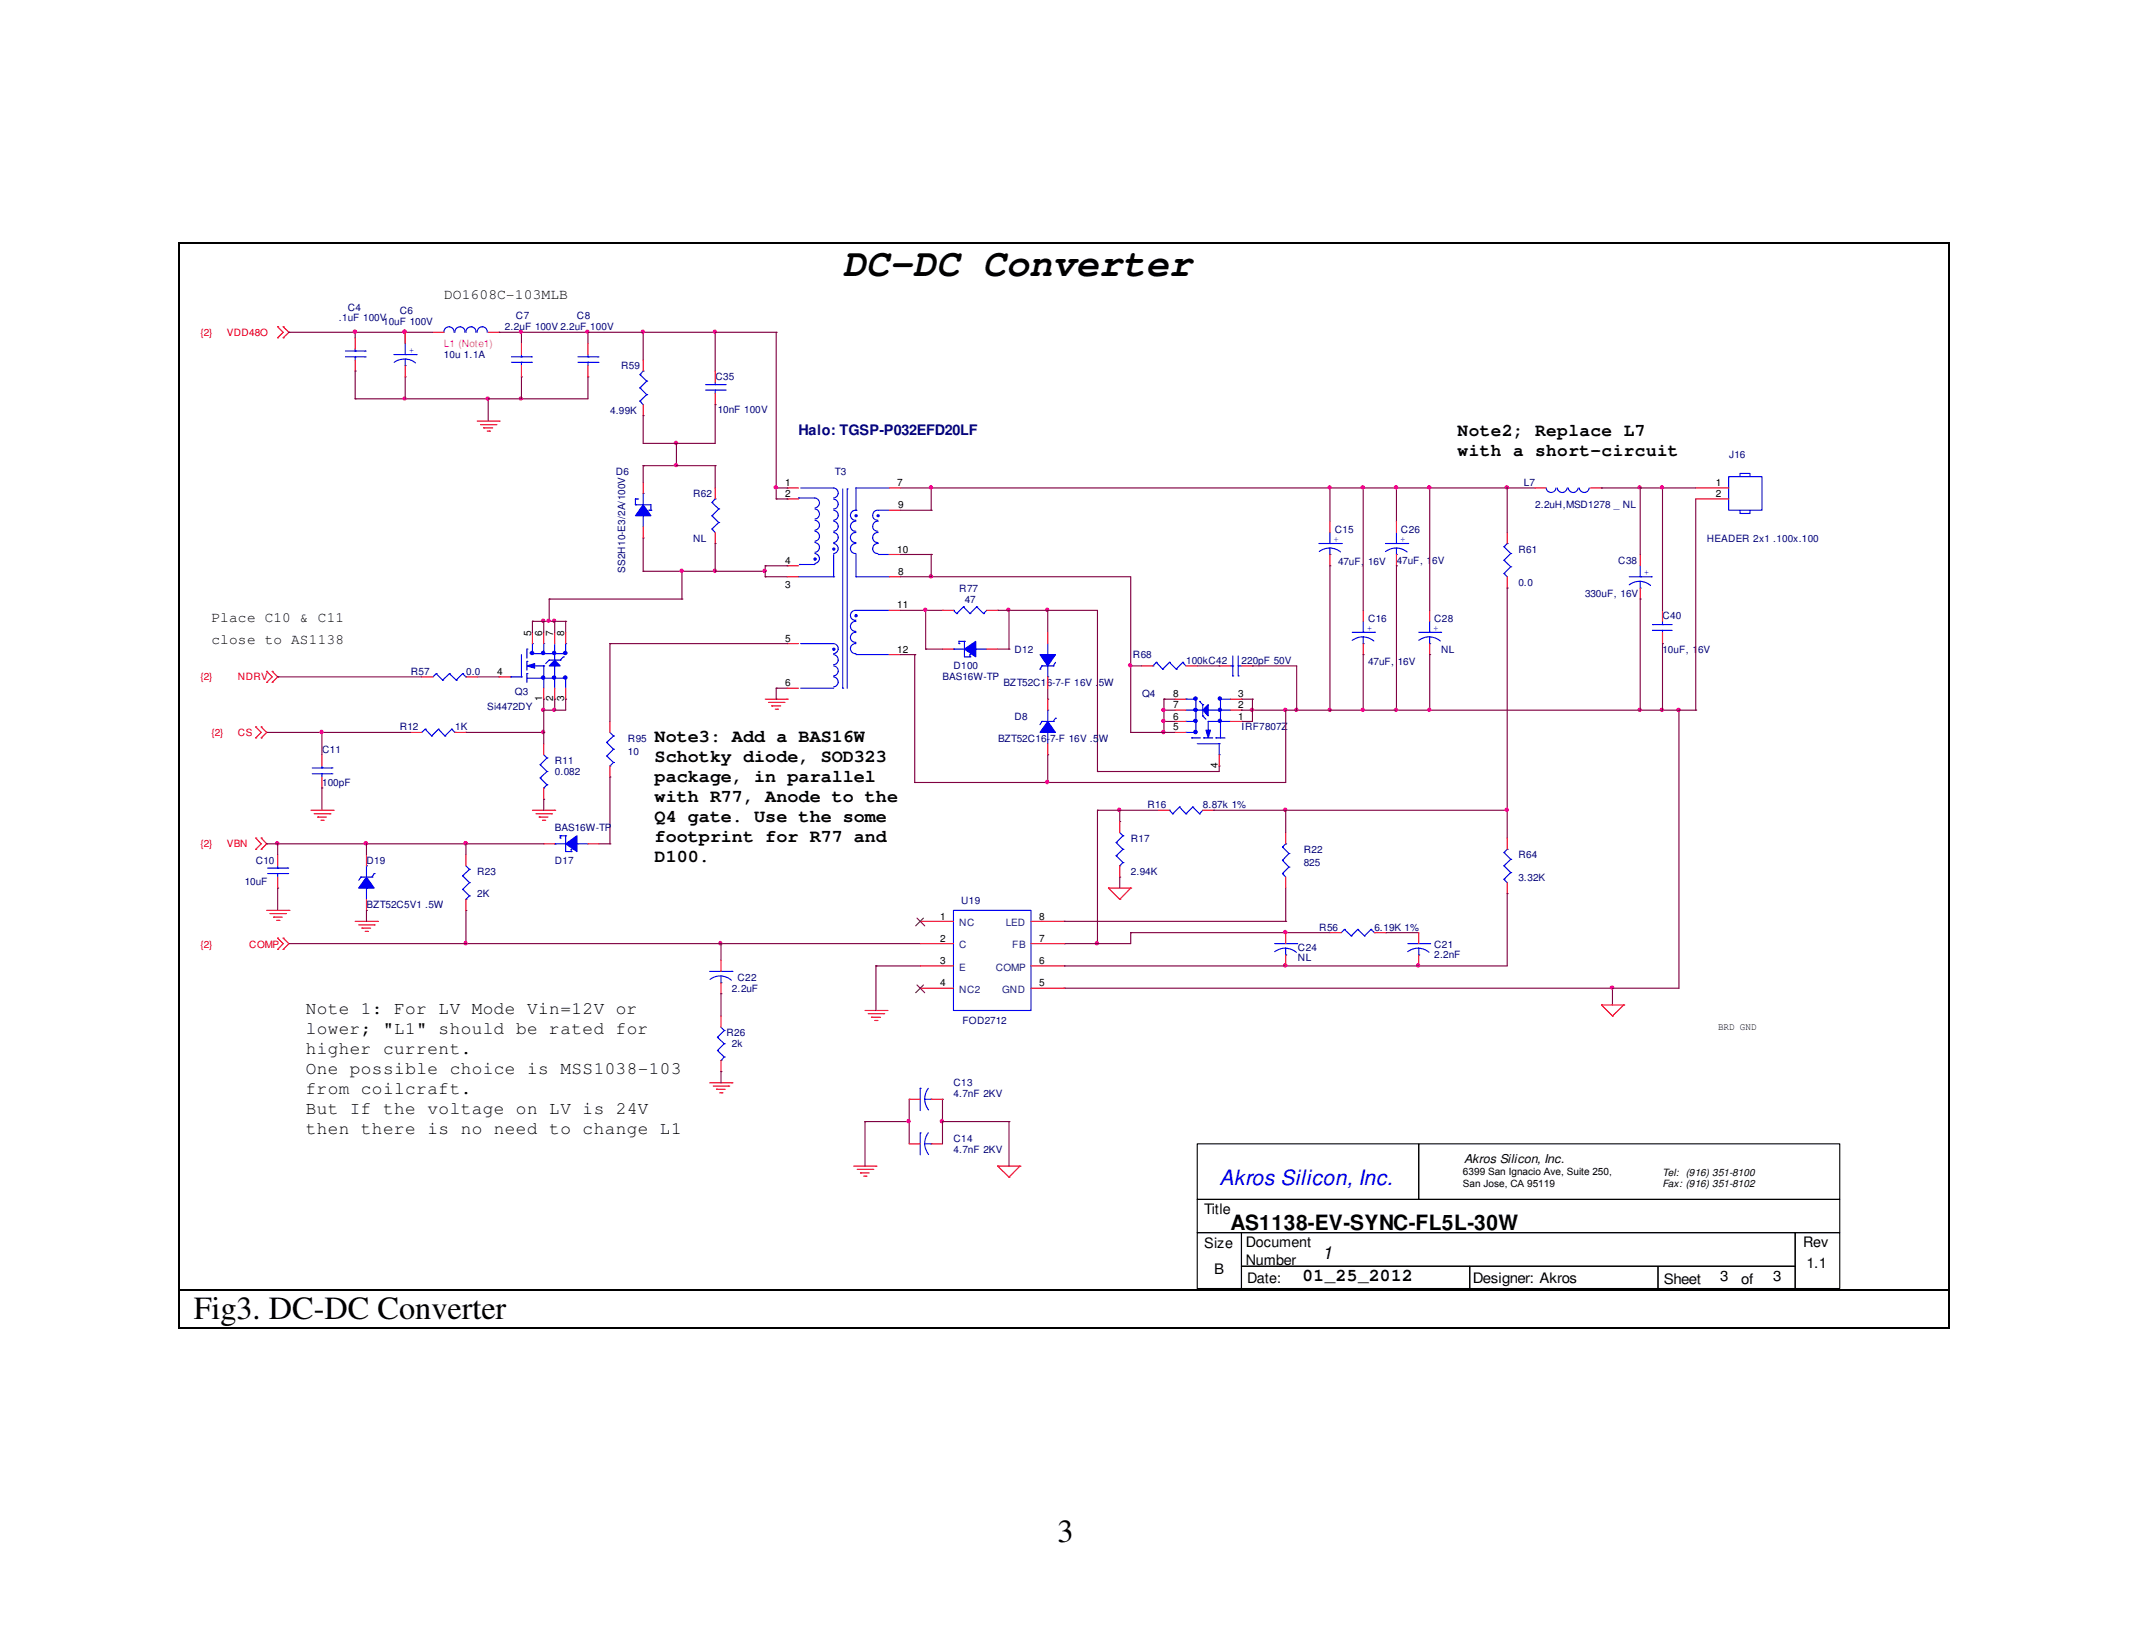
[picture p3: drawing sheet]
<svg xmlns="http://www.w3.org/2000/svg" width="279mm" height="216mm" viewBox="0 0 279 216" stroke-linecap="round" stroke-linejoin="round" font-family="sans-serif">
<defs><g id="words">
<text font-size="5.1" x="110.5" y="36.2">DC-DC Converter</text>
<g font-size="4.2">
<text x="25.4" y="172.9">Fig3. DC-DC Converter</text>
<text x="138.6" y="202.1">3</text>
</g>
<text font-size="2.8" fill="#00f" x="159.9" y="155.4">Akros Silicon, Inc.</text>
<text font-size="2.8" x="161.3" y="161.3">AS1138-EV-SYNC-FL5L-30W</text>
<g font-size="2.3">
<text x="191.1" y="57.1">Note2; Replace L7</text>
<text x="191.1" y="59.8">with a short-circuit</text>
<text x="85.8" y="97.2">Note3: Add a BAS16W</text>
<text x="85.8" y="99.9">Schotky diode, SOD323</text>
<text x="85.8" y="102.4">package, in parallel</text>
<text x="85.8" y="105.1">with R77, Anode to the</text>
<text x="85.8" y="107.7">Q4 gate. Use the some</text>
<text x="85.8" y="110.3">footprint for R77 and</text>
<text x="85.8" y="112.9">D100.</text>
<text x="40.1" y="132.9">Note 1: For LV Mode Vin=12V or</text>
<text x="40.1" y="135.6">lower; &quot;L1&quot; should be rated for</text>
<text x="40.1" y="138.2">higher current.</text>
<text x="40.1" y="140.8">One possible choice is MSS1038-103</text>
<text x="40.1" y="143.4">from coilcraft.</text>
<text x="40.1" y="146">But If the voltage on LV is 24V</text>
<text x="40.1" y="148.7">then there is no need to change L1</text>
<text x="170.8" y="167.9">01_25_2012</text>
<text x="173.4" y="165.1">1</text>
</g>
<g font-size="1.9">
<text x="58.2" y="39.2">DO1608C-103MLB</text>
<text x="27.7" y="81.5">Place C10 &amp; C11</text>
<text x="27.7" y="84.4">close to AS1138</text>
<text x="157.9" y="159.1">Title</text>
<text x="157.9" y="163.6">Size</text>
<text x="159.2" y="167">B</text>
<text x="163.4" y="163.4">Document</text>
<text x="163.4" y="165.8">Number</text>
<text x="225.6" y="168">3</text>
<text x="232.5" y="168">3</text>
<text x="236.4" y="163.4">Rev</text>
<text x="236.9" y="166.2">1.1</text>
<text x="163.5" y="168.1">Date:</text>
<text x="193.1" y="168.1">Designer: Akros</text>
<text x="218.1" y="168.3">Sheet</text>
<text x="228.3" y="168.3">of</text>
</g>
<text font-size="1.9" fill="#000080" x="104.7" y="57">Halo: TGSP-P032EFD20LF</text>
<text font-size="1.6" x="192" y="152.5">Akros Silicon, Inc.</text>
<g font-size="1.3" fill="#000080">
<text x="45.6" y="40.8">C4</text>
<text x="52.4" y="41.1">C6</text>
<text x="67.6" y="41.9">C7</text>
<text x="75.6" y="41.9">C8</text>
<text x="44.4" y="42.1">.1uF 100V</text>
<text x="50.2" y="42.6">10uF 100V</text>
<text x="58.2" y="46.9">10u 1.1A</text>
<text x="66.2" y="43.3">2.2uF 100V 2.2uF 100V</text>
<text x="81.4" y="48.4">R59</text>
<text x="93.8" y="49.9">C35</text>
<text x="80" y="54.2">4.99K</text>
<text x="94.1" y="54.1">10nF 100V</text>
<text x="80.7" y="62.3">D6</text>
<text x="90.9" y="65.2">R62</text>
<text x="109.5" y="62.3">T3</text>
<text x="199.8" y="63.7">L7</text>
<text x="226.7" y="60.1">J16</text>
<text x="90.9" y="71">NL</text>
<text x="175" y="69.8">C15</text>
<text x="183.7" y="69.8">C26</text>
<text x="201.3" y="66.6">2.2uH,MSD1278 _ NL</text>
<text x="223.8" y="71">HEADER 2x1 .100x.100</text>
<text x="82" y="75.1" transform="rotate(-90 82 75.1)">SS2H10-E3/2A/100V</text>
<text x="125.8" y="77.6">R77</text>
<text x="175.4" y="74">47uF, 16V</text>
<text x="183.1" y="73.9">47uF, 16V</text>
<text x="199.1" y="72.5">R61</text>
<text x="199.1" y="76.8">0.0</text>
<text x="212.2" y="73.9">C38</text>
<text x="126.5" y="79">47</text>
<text x="179.4" y="81.5">C16</text>
<text x="188" y="81.5">C28</text>
<text x="207.8" y="78.3">330uF, 16V</text>
<text x="218" y="81.2">C40</text>
<text x="53.8" y="88.5">R57</text>
<text x="61.1" y="88.5">0.0</text>
<text x="123.6" y="89.2">BAS16W-TP</text>
<text x="125" y="87.8">D100</text>
<text x="131.6" y="90">BZT52C16-7-F 16V .5W</text>
<text x="133" y="85.6">D12</text>
<text x="148.5" y="86.3">R68</text>
<text x="155.5" y="87">100kC42</text>
<text x="162.8" y="87">220pF 50V</text>
<text x="179.4" y="87.2">47uF, 16V</text>
<text x="188.9" y="85.6">NL</text>
<text x="218" y="85.6">10uF, 16V</text>
<text x="52.4" y="95.8">R12</text>
<text x="59.7" y="95.8">1K</text>
<text x="63.9" y="93">Si4472DY</text>
<text x="67.5" y="91.1">Q3</text>
<text x="133" y="94.3">D8</text>
<text x="149.7" y="91.4">Q4</text>
<text x="162.8" y="95.8">IRF7807Z</text>
<text x="42.2" y="98.7">C11</text>
<text x="72.7" y="100.2">R11</text>
<text x="72.7" y="101.6">0.082</text>
<text x="82.3" y="97.2">R95</text>
<text x="82.3" y="99">10</text>
<text x="130.9" y="97.2">BZT52C16-7-F 16V .5W</text>
<text x="42.2" y="103">100pF</text>
<text x="150.5" y="106">R16</text>
<text x="157.7" y="106">8.87k 1%</text>
<text x="33.5" y="113.2">C10</text>
<text x="48" y="113.2">D19</text>
<text x="72.7" y="113.2">D17</text>
<text x="72.7" y="108.9">BAS16W-TP</text>
<text x="148.3" y="110.4">R17</text>
<text x="170.9" y="111.8">R22</text>
<text x="170.9" y="113.5">825</text>
<text x="199.1" y="112.5">R64</text>
<text x="32.1" y="116">10uF</text>
<text x="48" y="119.1">BZT52C5V1 .5W</text>
<text x="62.6" y="114.7">R23</text>
<text x="62.6" y="117.6">2K</text>
<text x="126" y="118.5">U19</text>
<text x="148.3" y="114.7">2.94K</text>
<text x="199.1" y="115.4">3.32K</text>
<text x="170.2" y="124.6">C24</text>
<text x="170.2" y="125.9">NL</text>
<text x="173" y="122">R56</text>
<text x="180.2" y="122">6.19K 1%</text>
<text x="188" y="124.2">C21</text>
<text x="188" y="125.5">2.2nF</text>
<text x="96" y="130">2.2uF</text>
<text x="96.7" y="128.6">C22</text>
<text x="95.2" y="135.8">R26</text>
<text x="96" y="137.3">2k</text>
<text x="126.2" y="134.2">FOD2712</text>
<text x="125" y="142.4">C13</text>
<text x="125" y="143.8">4.7nF 2KV</text>
<text x="125" y="149.7">C14</text>
<text x="125" y="151.1">4.7nF 2KV</text>
</g>
<g font-size="1.3" fill="#f00">
<text x="26.3" y="44">{2}</text>
<text x="29.8" y="44">VDD48O</text>
<text x="26.3" y="89.2">{2}</text>
<text x="31.2" y="89.2">NDRV</text>
<text x="27.7" y="96.5">{2}</text>
<text x="31.2" y="96.5">CS</text>
<text x="26.3" y="111.1">{2}</text>
<text x="29.8" y="111.1">VBN</text>
<text x="26.3" y="124.2">{2}</text>
<text x="32.7" y="124.2">COMP</text>
</g>
<g font-size="1.3" fill="#00f">
<text x="53.6" y="46.2">+</text>
<text x="174.8" y="71">+</text>
<text x="183.6" y="71">+</text>
<text x="215.5" y="75.4">+</text>
<text x="179.2" y="82.7">+</text>
<text x="187.9" y="82.7">+</text>
</g>
<text font-size="1.3" fill="#f0f" x="58.2" y="45.5">L1 (Note1)</text>
<g font-size="1.3">
<text x="103" y="63.7">1</text>
<text x="103" y="65.2">2</text>
<text x="117.6" y="63.7">7</text>
<text x="225" y="63.7">1</text>
<text x="225" y="65.2">2</text>
<text x="117.8" y="66.6">9</text>
<text x="103" y="77.1">3</text>
<text x="103" y="73.9">4</text>
<text x="117.6" y="72.5">10</text>
<text x="117.8" y="75.4">8</text>
<text x="69.6" y="83.4" transform="rotate(-90 69.6 83.4)">5</text>
<text x="71.1" y="83.4" transform="rotate(-90 71.1 83.4)">6</text>
<text x="72.5" y="83.4" transform="rotate(-90 72.5 83.4)">7</text>
<text x="74" y="83.4" transform="rotate(-90 74 83.4)">8</text>
<text x="117.6" y="79.8">11</text>
<text x="65.2" y="88.5">4</text>
<text x="103" y="84.1">5</text>
<text x="103" y="90">6</text>
<text x="117.6" y="85.6">12</text>
<text x="71.1" y="91.9" transform="rotate(-90 71.1 91.9)">1</text>
<text x="72.5" y="91.9" transform="rotate(-90 72.5 91.9)">2</text>
<text x="74" y="91.9" transform="rotate(-90 74 91.9)">3</text>
<text x="153.8" y="94.3">6</text>
<text x="153.8" y="92.8">7</text>
<text x="153.8" y="91.4">8</text>
<text x="153.8" y="95.8">5</text>
<text x="162.3" y="91.4">3</text>
<text x="162.3" y="92.8">2</text>
<text x="162.3" y="94.3">1</text>
<text x="159.7" y="100.7" transform="rotate(-90 159.7 100.7)">4</text>
<text x="123.3" y="120.6">1</text>
<text x="123.3" y="123.4">2</text>
<text x="136.2" y="123.4">7</text>
<text x="136.2" y="120.6">8</text>
<text x="123.3" y="126.4">3</text>
<text x="123.3" y="129.3">4</text>
<text x="136.2" y="129.3">5</text>
<text x="136.2" y="126.4">6</text>
<text x="225.3" y="135">BRD GND</text>
<text x="191.8" y="154.1">6399 San Ignacio Ave, Suite 250,</text>
<text x="191.8" y="155.6">San Jose, CA 95119</text>
<text x="218" y="154.1">Tel: (916) 351-8100</text>
<text x="218" y="155.6">Fax: (916) 351-8102</text>
</g>
<g font-size="1.3" fill="#004080">
<text x="125.8" y="121.4">NC</text>
<text x="125.8" y="124.3">C</text>
<text x="131.9" y="121.4">LED</text>
<text x="132.7" y="124.3">FB</text>
<text x="125.8" y="127.3">E</text>
<text x="125.8" y="130.2">NC2</text>
<text x="130.6" y="127.3">COMP</text>
<text x="131.4" y="130.2">GND</text>
</g>
</g></defs>
<path d="M46.6 52.3h6.5M46.6 52.3h.1M84.3 61h.1M84.3 61h4.4M48 110.6h.1M48 110.6h13.1M148.3 122.3h.1M148.3 122.3v1.4" fill="none" stroke="#800040" stroke-width=".15"/>
<circle cx="61" cy="110.5" r=".21" fill="#f0f"/>
<circle cx="61" cy="110.5" r=".21" fill="none" stroke="#f0f" stroke-width=".15"/>
<circle cx="48" cy="110.5" r=".21" fill="#f0f"/>
<circle cx="48" cy="110.5" r=".21" fill="none" stroke="#f0f" stroke-width=".15"/>
<path d="M89.4 74.9h.1M89.4 74.9h4.4M178.7 64h.1M178.7 64h4.4M119.9 102.6h17.5M119.9 102.6h.1M148.3 122.3h20.3M148.3 122.3h.1" fill="none" stroke="#800040" stroke-width=".15"/>
<path d="M93.6 74.7l.1-.1 .2 .1v.3l-.2 .1-.1-.1z" fill-rule="evenodd" fill="#f0f"/>
<path d="M93.6 74.7l.1-.1 .2 .1v.3l-.2 .1-.1-.1z" fill="none" stroke="#f0f" stroke-width=".15"/>
<path d="M79.5 97.3h.1M79.5 99.1h.1M79.5 97.3l.9 .9M79.5 99.1l.9 .8M80 96l.4 .5M80.4 96.5h.1M80.4 98.2h.1M80.4 99.9h.1M80.4 96.5l-.9 .8M80.4 98.2l-.9 .9M80.4 99.9l-.4 .5M80 100.4h.1" fill="none" stroke="#00f" stroke-width=".15"/>
<path d="M80 94.6v1.4M80 100.4v1.5" fill="none" stroke="#f00" stroke-width=".15"/>
<path d="M84.3 43.6h.1M84.3 43.6h9.5M36.4 110.6h11.6M36.4 110.6h.1" fill="none" stroke="#800040" stroke-width=".15"/>
<circle cx="48" cy="110.5" r=".21" fill="#f0f"/>
<circle cx="48" cy="110.5" r=".21" fill="none" stroke="#f0f" stroke-width=".15"/>
<path d="M36.2 110.4h.3l.1 .1-.1 .2h-.3l-.1-.2z" fill-rule="evenodd" fill="#f0f"/>
<path d="M36.2 110.4h.3l.1 .1-.1 .2h-.3l-.1-.2z" fill="none" stroke="#f0f" stroke-width=".15"/>
<path d="M84.3 74.9h5.1v3.6M84.3 74.9h.1M89.4 78.5h.1M100.3 74.2h.1M100.3 74.2v.7M183.1 64h.1M183.1 64v4.3M80 101.9h.1M80 101.9v8.7M139.5 129.5h.1M139.5 129.5h71.9" fill="none" stroke="#800040" stroke-width=".15"/>
<path d="M89.2 74.7l.2-.1 .1 .1v.3l-.1 .1-.2-.1z" fill-rule="evenodd" fill="#f0f"/>
<path d="M89.2 74.7l.2-.1 .1 .1v.3l-.1 .1-.2-.1z" fill="none" stroke="#f0f" stroke-width=".15"/>
<path d="M122.1 75.6h.1M122.1 75.6h26.2M119.9 85.8h.1M119.9 85.8v16.8" fill="none" stroke="#800040" stroke-width=".15"/>
<path d="M121.9 75.4l.1-.1 .2 .1v.3l-.2 .1-.1-.1z" fill-rule="evenodd" fill="#f0f"/>
<path d="M121.9 75.4l.1-.1 .2 .1v.3l-.2 .1-.1-.1z" fill="none" stroke="#f0f" stroke-width=".15"/>
<path d="M174.4 68.3v1.5M174.4 72.7v1.5M145.3 116.4h.1M145.3 116.4h3M145.3 116.4l1.5 1.5M146.8 117.9h.1M148.3 116.4h.1M148.3 116.4l-1.5 1.5" fill="none" stroke="#f00" stroke-width=".15"/>
<path d="M172.9 71.2h3M174.4 71.8a2.35 2.35 0 0 1 1.4 .5M174.4 72.7h.1M174.4 71.2h.1M174.4 71.8h-.1a2.19 2.19 0 0 0-1.3 .5M174.4 69.8v1.4M174.4 71.8v.9M175.9 71.2h.1" fill="none" stroke="#00f" stroke-width=".15"/>
<path d="M71.3 81.4h.1M71.3 81.4h.7" fill="none" stroke="#800040" stroke-width=".15"/>
<circle cx="71.2" cy="81.4" r=".21" fill="#f0f"/>
<circle cx="71.2" cy="81.4" r=".21" fill="none" stroke="#f0f" stroke-width=".15"/>
<path d="M72 78.5h17.4M72 78.5h.1M72 78.5v2.9M84.3 70.5h.1M84.3 70.5v4.4M72 81.4h.1" fill="none" stroke="#800040" stroke-width=".15"/>
<path d="M83.3 66.2h2v.7M83.3 66.2h.1M83.3 65.4h.1M83.3 65.4v.8M84.3 67.6h.1M84.3 64.7h.1M84.3 64.7v1.5M84.3 67.6v1.4M85.3 66.9h.1" fill="none" stroke="#00f" stroke-width=".15"/>
<path d="M84.3 66.2l1 1.4h-2z" fill-rule="evenodd" fill="#00f"/>
<path d="M83.3 65.4h.3M83.6 65.4h.1M84.3 66.2l1 1.4h-2zM85.1 66.9h.1M85.1 66.9h.2" fill="none" stroke="#00f" stroke-width=".15"/>
<path d="M84.3 63.2v1.5M84.3 69v1.5" fill="none" stroke="#f00" stroke-width=".15"/>
<path d="M84.3 43.6h.1M84.3 43.6v3.6" fill="none" stroke="#800040" stroke-width=".15"/>
<circle cx="84.3" cy="43.5" r=".21" fill="#f0f"/>
<circle cx="84.3" cy="43.5" r=".21" fill="none" stroke="#f0f" stroke-width=".15"/>
<path d="M83.9 50.8l.9 .9M83.9 49.1l.9 .9M83.9 52.6l.4 .4M83.9 52.6h.1M83.9 50.8h.1M83.9 49.1h.1M84.3 48.6h.1M84.3 48.6l-.4 .5M84.8 51.7h.1M84.8 50h.1M84.8 51.7l-.9 .9M84.8 50l-.9 .8" fill="none" stroke="#00f" stroke-width=".15"/>
<path d="M84.3 47.2v1.4M84.3 53v1.5" fill="none" stroke="#f00" stroke-width=".15"/>
<path d="M93.8 43.6h.1M93.8 43.6v5" fill="none" stroke="#800040" stroke-width=".15"/>
<circle cx="93.7" cy="43.5" r=".21" fill="#f0f"/>
<circle cx="93.7" cy="43.5" r=".21" fill="none" stroke="#f0f" stroke-width=".15"/>
<path d="M220.1 93.1h.1M220.1 93.1v36.4" fill="none" stroke="#800040" stroke-width=".15"/>
<path d="M219.9 92.9h.3l.1 .1-.1 .2h-.3l-.1-.2z" fill-rule="evenodd" fill="#f0f"/>
<path d="M219.9 92.9h.3l.1 .1-.1 .2h-.3l-.1-.2z" fill="none" stroke="#f0f" stroke-width=".15"/>
<path d="M118 64h4.1M122.1 64h.1M72.7 81.4h.1M72.7 81.4h1.5M74.2 81.4h.1M74.2 81.4v1.5M146.8 115h.1M146.8 115v1.4" fill="none" stroke="#800040" stroke-width=".15"/>
<circle cx="72.6" cy="81.4" r=".21" fill="#f0f"/>
<circle cx="72.6" cy="81.4" r=".21" fill="none" stroke="#f0f" stroke-width=".15"/>
<path d="M93.8 74.9h6.5M93.8 74.9h.1" fill="none" stroke="#800040" stroke-width=".15"/>
<path d="M100.1 74.7l.1-.1 .2 .1v.3l-.2 .1-.1-.1z" fill-rule="evenodd" fill="#f0f"/>
<path d="M100.1 74.7l.1-.1 .2 .1v.3l-.2 .1-.1-.1z" fill="none" stroke="#f0f" stroke-width=".15"/>
<path d="M53.1 52.3h.1M53.1 52.3h10.9M122.1 64h.1M122.1 64v2.9M159.9 100.4h.1M159.9 100.4v.7" fill="none" stroke="#800040" stroke-width=".15"/>
<circle cx="53" cy="52.2" r=".21" fill="#f0f"/>
<circle cx="53" cy="52.2" r=".21" fill="none" stroke="#f0f" stroke-width=".15"/>
<g fill="none" stroke="#00f" stroke-width=".15">
<path d="M104.7 75.6h4.6M105 64h4.3a.66 .66 0 0 1 .6 .6 .66 .66 0 0 1-.6 .7M106.8 71.1a.65 .65 0 0 1 .6 .7M106.8 72.6a.66 .66 0 0 1 .6 .6 .66 .66 0 0 1-.6 .7M106.8 68.2a.66 .66 0 0 1 .6 .7 .66 .66 0 0 1-.6 .6M106.8 66.7a.66 .66 0 0 1 .6 .7 .66 .66 0 0 1-.6 .6M106.8 65.3a.66 .66 0 0 1 .6 .6 .66 .66 0 0 1-.6 .7M106.8 69.6a.7 .7 0 0 1 .6 .8M107.4 71.8l-.1 .3-.2 .2-.3 .1M107.4 70.4l-.1 .3-.5 .3M109.3 68.3a.66 .66 0 0 1 .6 .7 .66 .66 0 0 1-.6 .6M109.3 66.9a.66 .66 0 0 1 .6 .6 .66 .66 0 0 1-.6 .7"/>
<path d="M109.3 65.4a.64 .64 0 0 1 .6 .7 .64 .64 0 0 1-.6 .6M109.3 69.8a.66 .66 0 0 1 .6 .7 .66 .66 0 0 1-.6 .6M109.3 71.2a.66 .66 0 0 1 .6 .7 .66 .66 0 0 1-.6 .7M110.5 64.1v26.1M111.1 64.1h.1M111.1 64.1v26.1M112.2 66.9a.66 .66 0 0 0-.7 .6 .66 .66 0 0 0 .7 .7M112.2 71.2a.66 .66 0 0 0-.7 .7 .66 .66 0 0 0 .7 .7M112.2 68.3a.66 .66 0 0 0-.7 .7 .66 .66 0 0 0 .7 .6M112.2 69.8a.66 .66 0 0 0-.7 .7 .66 .66 0 0 0 .7 .6M112.2 75.6h4.4M112.2 64h4.4"/>
<path d="M115.1 71.2a.66 .66 0 0 0-.7 .7 .66 .66 0 0 0 .7 .7M115.1 68.3a.66 .66 0 0 0-.7 .7 .66 .66 0 0 0 .7 .6M115.1 69.8a.66 .66 0 0 0-.7 .6 .66 .66 0 0 0 .7 .7M115.1 72.7h1.5M116.6 66.9h-1.5a.66 .66 0 0 0-.7 .6 .66 .66 0 0 0 .7 .7M110.5 90.2h.1"/>
</g>
<path d="M112.1 67.5h.2v.2h-.2z" fill-rule="evenodd" fill="#00f"/>
<path d="M112.1 67.5h.2v.2h-.2z" fill="none" stroke="#00f" stroke-width=".15"/>
<path d="M115 67.5h.2v.2h-.2z" fill-rule="evenodd" fill="#00f"/>
<path d="M112.2 66.9h.1M112.2 75.6h.1M112.2 64v2.9M112.2 72.7v2.9M115 67.5h.2v.2h-.2z" fill="none" stroke="#00f" stroke-width=".15"/>
<path d="M106.8 73.2h.2v.2h-.2z" fill-rule="evenodd" fill="#00f"/>
<path d="M106.8 73.2h.2v.2h-.2z" fill="none" stroke="#00f" stroke-width=".15"/>
<path d="M109.2 71.9h.2v.2h-.2z" fill-rule="evenodd" fill="#00f"/>
<path d="M109.2 71.9h.2v.2h-.2zM112.2 84.4a.66 .66 0 0 0-.7 .6 .66 .66 0 0 0 .7 .7M112.2 82.9a.64 .64 0 0 0-.7 .7 .64 .64 0 0 0 .7 .6M112.2 81.4a.66 .66 0 0 0-.7 .7 .66 .66 0 0 0 .7 .7M112.2 85.8h4.4M116.6 80h-4.4a.64 .64 0 0 0-.7 .6 .64 .64 0 0 0 .7 .7" fill="none" stroke="#00f" stroke-width=".15"/>
<path d="M112.1 80.6h.2v.2h-.2z" fill-rule="evenodd" fill="#00f"/>
<path d="M105 90.2h4.3M109.3 84.4a.66 .66 0 0 1 .6 .7M112.1 80.6h.2v.2h-.2z" fill="none" stroke="#00f" stroke-width=".15"/>
<path d="M109.2 85h.2v.2h-.2z" fill-rule="evenodd" fill="#00f"/>
<g fill="none" stroke="#00f" stroke-width=".15">
<path d="M104.7 65.3h.1M104.7 65.3h2.1M104.8 74h.1M104.8 74h2M109.3 75.6h.1M109.3 72.7v2.9M105 84.4h4.3M109.2 85h.2v.2h-.2zM109.3 87.3a.66 .66 0 0 1 .6 .6 .66 .66 0 0 1-.6 .7M109.3 88.7a.7 .7 0 0 1 .6 .8M109.3 85.8a.7 .7 0 0 1 .6 .8M109.9 86.5a.61 .61 0 0 1-.6 .6"/>
<path d="M109.9 89.5l-.3 .4-.3 .1M109.9 85.1l-.3 .5-.3 .1"/>
</g>
<path d="M103.2 75.6h1.5M103.2 64h1.5M103.2 65.4h1.5M103.2 74.2h1.5M116.6 75.6h1.4M116.6 64h1.4M116.6 66.9h1.4M116.6 72.7h1.4M103.2 84.4h1.5M103.2 90.2h1.5M116.6 85.8h1.4M116.6 80h1.4" fill="none" stroke="#f00" stroke-width=".15"/>
<path d="M94.5 123.7h26.2M94.5 123.7h.1" fill="none" stroke="#800040" stroke-width=".15"/>
<path d="M94.3 123.5l.1-.1 .2 .1v.3l-.2 .1-.1-.1z" fill-rule="evenodd" fill="#f0f"/>
<path d="M94.3 123.5l.1-.1 .2 .1v.3l-.2 .1-.1-.1z" fill="none" stroke="#f0f" stroke-width=".15"/>
<path d="M174.4 74.2h.1M174.4 74.2v18.9" fill="none" stroke="#800040" stroke-width=".15"/>
<circle cx="174.3" cy="93.1" r=".21" fill="#f0f"/>
<circle cx="174.3" cy="93.1" r=".21" fill="none" stroke="#f0f" stroke-width=".15"/>
<path d="M122.1 64h.1M122.1 64h52.3M118 80h3.4M121.4 80h.1M61.1 119.3h.1M61.1 119.3v4.4" fill="none" stroke="#800040" stroke-width=".15"/>
<path d="M216.7 81.9h2.5M216.7 82.6h2.5M216.7 81.9h.1M216.7 82.6h.1M218 82.6h.1M218 81.9h.1M218 81.4v.5M218 82.6v.3" fill="none" stroke="#00f" stroke-width=".15"/>
<path d="M218 80v1.4M218 82.9v1.5" fill="none" stroke="#f00" stroke-width=".15"/>
<circle cx="122" cy="63.9" r=".21" fill="#f0f"/>
<circle cx="122" cy="63.9" r=".21" fill="none" stroke="#f0f" stroke-width=".15"/>
<g fill="none" stroke="#00f" stroke-width=".15">
<path d="M151.2 87.3h.1M151.6 86.8l.8 .9M151.6 86.8h.1M151.6 86.8l-.4 .5M152.4 87.7h.1M153.3 86.8l.9 .9M153.3 86.8h.1M153.3 86.8l-.9 .9M154.2 87.7h.1M155.1 86.8l.4 .5M155.1 86.8h.1M155.1 86.8l-.9 .9"/>
<path d="M161.3 87.3h.3M161.6 87.3h.1M161.6 88.6h.1M161.6 86v2.6M162.3 88.6h.1M162.3 87.3h.1M162.3 86v2.6M162.3 87.3h.5M72.7 110.6h.1M72.7 110.6h1.5M73.4 109.6h.1M73.4 109.6h.8"/>
<path d="M74.2 109.6h.1M74.2 109.6v2h.7M74.9 111.6h.1M75.6 110.6h.1M75.6 110.6h1.5"/>
</g>
<path d="M149.7 87.3h1.5M155.5 87.3h1.5M159.9 87.3h1.4M162.8 87.3h1.4" fill="none" stroke="#f00" stroke-width=".15"/>
<path d="M53.1 49.4h.1M53.1 49.4v2.9M118 66.9h4.1M122.1 66.9h.1" fill="none" stroke="#800040" stroke-width=".15"/>
<path d="M74.2 110.6l1.4-1v2z" fill-rule="evenodd" fill="#00f"/>
<path d="M73.4 109.9h.1M73.4 109.6v.3M74.2 110.6l1.4-1v2zM74.9 111.3h.1M74.9 111.3v.3" fill="none" stroke="#00f" stroke-width=".15"/>
<path d="M71.3 110.6h1.4M77.1 110.6h1.4" fill="none" stroke="#f00" stroke-width=".15"/>
<path d="M118 72.7h4.1M122.1 72.7h.1M162.8 91.7h.1M162.8 91.7h1.4M164.2 93.1h4.4M164.2 93.1h.1" fill="none" stroke="#800040" stroke-width=".15"/>
<path d="M164 92.9h.3l.1 .1-.1 .2h-.3l-.1-.2z" fill-rule="evenodd" fill="#f0f"/>
<path d="M164 92.9h.3l.1 .1-.1 .2h-.3l-.1-.2z" fill="none" stroke="#f0f" stroke-width=".15"/>
<path d="M152.6 93.1h.1M152.6 91.7h.1M152.6 91.7v1.4M152.6 93.1h1.5M152.6 91.7h1.5M162.8 94.6h.1M164.2 93.1h.1M164.2 93.1v1.5h-1.4" fill="none" stroke="#800040" stroke-width=".15"/>
<path d="M157.7 93.1l.7-.7v1.5z" fill="#00f"/>
<g fill="none" stroke="#00f" stroke-width=".15">
<path d="M155.5 93.1h2.2M156.3 96.7h.1M156.3 96.7h1.1M156.8 93.1h.1M156.8 96h.1M156.8 91.7v4.3M157 97.5h2.9M157.3 91.9l.4 .5M157.3 91.9h.1M157.7 92.4h.1M157.7 93.9h.1M157.7 92.4v1.5"/>
<path d="M157.7 93.1l.7-.7v1.5zM157.7 93.9l.4 .4M157.8 96.7h.1M157.8 96.7h1.2M158.4 93.1h.1M158.4 94.6h.1M158.4 94.6v1.4M158.4 94.6h1.6M158.4 93.1h2.9M159.4 96.7h1.2M159.4 96.7h.1M159.9 97.5h.1"/>
<path d="M159.9 98.9h.1M159.9 97.5v1.4M160 91.7h.1M160 94.6h.1M160 93.1h.1M160 91.7v5"/>
</g>
<path d="M158.1 95.7h.6l-.3 1z" fill="#00f"/>
<path d="M158.1 95.7h.6l-.3 1z" fill="none" stroke="#00f" stroke-width=".15"/>
<path d="M156.6 92.9h.3l.1 .1-.1 .2h-.3l-.1-.2z" fill-rule="evenodd" fill="#00f"/>
<path d="M156.6 92.9h.3l.1 .1-.1 .2h-.3l-.1-.2z" fill="none" stroke="#00f" stroke-width=".15"/>
<circle cx="159.9" cy="93.1" r=".21" fill="#00f"/>
<g fill="none" stroke="#00f" stroke-width=".15">
<path d="M155.5 94.6h1.3M155.5 94.6h.1"/>
<circle cx="159.9" cy="93.1" r=".21"/>
</g>
<path d="M156.6 94.3h.3l.1 .2-.1 .1h-.3l-.1-.1z" fill-rule="evenodd" fill="#00f"/>
<path d="M156.6 94.3h.3l.1 .2-.1 .1h-.3l-.1-.1z" fill="none" stroke="#00f" stroke-width=".15"/>
<path d="M156.6 91.4h.3l.1 .2-.1 .1h-.3l-.1-.1z" fill-rule="evenodd" fill="#00f"/>
<path d="M155.5 91.7h1.3M155.5 91.7h.1M156.6 91.4h.3l.1 .2-.1 .1h-.3l-.1-.1z" fill="none" stroke="#00f" stroke-width=".15"/>
<path d="M156.6 95.8l.2-.1 .1 .1 .1 .2-.1 .1-.1 .1-.2-.1-.1-.1z" fill-rule="evenodd" fill="#00f"/>
<path d="M155.5 96h1.3M155.5 96h.1M156.6 95.8l.2-.1 .1 .1 .1 .2-.1 .1-.1 .1-.2-.1-.1-.1z" fill="none" stroke="#00f" stroke-width=".15"/>
<circle cx="159.9" cy="94.5" r=".21" fill="#00f"/>
<g fill="none" stroke="#00f" stroke-width=".15">
<path d="M160 94.6h1.3M160 91.7h1.3M160 94.6h.1M160 91.7h.1"/>
<circle cx="159.9" cy="94.5" r=".21"/>
</g>
<circle cx="159.9" cy="91.6" r=".21" fill="#00f"/>
<circle cx="159.9" cy="91.6" r=".21" fill="none" stroke="#00f" stroke-width=".15"/>
<path d="M154.1 91.7h1.4M154.1 94.6h1.4M154.1 93.1h1.4M154.1 96h1.4M159.9 98.9v1.5M161.3 91.7h1.5M161.3 94.6h1.5M161.3 93.1h1.5" fill="none" stroke="#f00" stroke-width=".15"/>
<path d="M152.6 94.6h.1M152.6 94.6v1.4" fill="none" stroke="#800040" stroke-width=".15"/>
<path d="M152.4 95.8l.1-.1 .2 .1v.3l-.2 .1-.1-.1z" fill-rule="evenodd" fill="#f0f"/>
<path d="M152.4 95.8l.1-.1 .2 .1v.3l-.2 .1-.1-.1z" fill="none" stroke="#f0f" stroke-width=".15"/>
<path d="M152.6 94.6h.1M152.6 93.1h.1M152.6 93.1v1.5M152.6 94.6h1.5" fill="none" stroke="#800040" stroke-width=".15"/>
<circle cx="152.5" cy="94.5" r=".21" fill="#f0f"/>
<circle cx="152.5" cy="94.5" r=".21" fill="none" stroke="#f0f" stroke-width=".15"/>
<circle cx="152.5" cy="93.1" r=".21" fill="#f0f"/>
<circle cx="152.5" cy="93.1" r=".21" fill="none" stroke="#f0f" stroke-width=".15"/>
<path d="M146.8 107.7h.1M146.8 106.2v1.5" fill="none" stroke="#800040" stroke-width=".15"/>
<path d="M146.6 106l.1-.1 .2 .1v.3l-.2 .1-.1-.1z" fill-rule="evenodd" fill="#f0f"/>
<path d="M146.6 106l.1-.1 .2 .1v.3l-.2 .1-.1-.1z" fill="none" stroke="#f0f" stroke-width=".15"/>
<path d="M143.9 106.2h.1M143.9 106.2v17.5M143.9 106.2h2.9M143.9 123.7h.1" fill="none" stroke="#800040" stroke-width=".15"/>
<path d="M143.7 123.5l.1-.1 .2 .1v.3l-.2 .1-.1-.1z" fill-rule="evenodd" fill="#f0f"/>
<path d="M143.7 123.5l.1-.1 .2 .1v.3l-.2 .1-.1-.1z" fill="none" stroke="#f0f" stroke-width=".15"/>
<g fill="none" stroke="#800040" stroke-width=".15">
<path d="M137.4 80h.1M137.4 80h6.5M148.3 96h4.3M148.3 87.3h.1M148.3 96h.1M148.3 87.3v8.7M162.8 93.1h.1M164.2 91.7h.1M164.2 91.7v1.4h-1.4M146.8 106.2h5.1M146.8 106.2h.1M114.9 126.6h5.8"/>
<path d="M114.9 126.6h.1M139.5 123.7h.1M139.5 123.7h4.4"/>
</g>
<circle cx="137.3" cy="79.9" r=".21" fill="#f0f"/>
<circle cx="137.3" cy="79.9" r=".21" fill="none" stroke="#f0f" stroke-width=".15"/>
<g fill="none" stroke="#800040" stroke-width=".15">
<path d="M101.8 65.4h.1M101.8 65.4h1.4M101.8 64v1.4M103.2 65.4h.1M118 75.6h4.1M122.1 75.6h.1M122.1 72.7h.1M122.1 72.7v2.9M137.4 80h.1M137.4 80v2.9M61.1 123.7h.1M61.1 123.7h33.4"/>
<path d="M94.5 130.3h.1M94.5 130.3v2.9M94.5 140.5h.1M94.5 140.5v1.4"/>
</g>
<g fill="none" stroke="#00f" stroke-width=".15">
<path d="M92.5 51.1h2.6M92.5 50.4h2.6M93.8 50.4h.1M93.8 51.1h.1M93.8 50.1v.3M93.8 51.1v.5M95.1 51.1h.1M95.1 50.4h.1M177.3 82.9h2.9M178.7 83.5a2.39 2.39 0 0 1 1.4 .5M178.7 84.4h.1M178.7 82.9h.1"/>
<path d="M178.7 83.5a2.41 2.41 0 0 0-1.4 .4M178.7 81.4v1.5M178.7 83.5v.9M180.2 82.9h.1M40.9 101.4h2.6M40.9 100.7h2.6M42.2 100.7h.1M42.2 101.4h.1M42.2 100.4v.3M42.2 101.4v.5M43.5 101.4h.1M43.5 100.7h.1"/>
<path d="M153.3 106.2l.5 .5M153.3 106.2h.1M153.8 106.7h.1M154.6 105.8l.9 .9M154.6 105.8h.1M154.6 105.8l-.8 .9M155.5 106.7h.1M156.4 105.8h.1M156.4 105.8l-.9 .9M156.4 105.8l.9 .9M157.3 106.7h.1M157.7 106.2l-.4 .5"/>
<path d="M93 127.3h3M94.1 136h.1M94.1 137.7h.1M94.1 136l.9 .8M94.1 137.7l.9 .9M94.5 127.9a2.38 2.38 0 0 1 1.4 .6M94.5 139h.1M94.5 128.8h.1M94.5 127.9h-.1a2.19 2.19 0 0 0-1.3 .5M94.5 134.7l.5 .4M94.5 127.9v.9M95 135.1h.1"/>
<path d="M95 136.8h.1M95 138.6h.1M95 135.1l-.9 .9M95 136.8l-.9 .9M95 138.6l-.5 .4M96 127.3h.1"/>
</g>
<g fill="none" stroke="#f00" stroke-width=".15">
<path d="M93.8 48.6v1.5M93.8 51.6v1.4M42.2 98.9v1.5M178.7 80v1.4M178.7 84.4v1.4M42.2 101.9v1.4M151.9 106.2h1.4M157.7 106.2h1.4M94.5 125.9v1.4M94.5 128.8v1.5M94.5 133.2v1.5M94.5 139v1.5"/>
<path d="M93 141.9h3M93.5 142.4h2M93.9 142.8h.1M93.9 142.8h1.2M94.4 143.3h.3M94.7 143.3h.1M95.5 142.4h.1M96 141.9h.1"/>
</g>
<path d="M60.9 123.5l.1-.1 .2 .1v.3l-.2 .1-.1-.1z" fill-rule="evenodd" fill="#f0f"/>
<path d="M60.9 123.5l.1-.1 .2 .1v.3l-.2 .1-.1-.1z" fill="none" stroke="#f0f" stroke-width=".15"/>
<path d="M170 93.1h.1M170 93.1h4.4M94.5 123.7h.1M94.5 123.7v2.2" fill="none" stroke="#800040" stroke-width=".15"/>
<circle cx="170" cy="93.1" r=".21" fill="#f0f"/>
<circle cx="170" cy="93.1" r=".21" fill="none" stroke="#f0f" stroke-width=".15"/>
<g fill="none" stroke="#800040" stroke-width=".15">
<path d="M100.3 75.6h2.9M100.3 74.9h.1M100.3 75.6h.1M100.3 74.2h2.9M100.3 74.9v.7M103.2 74.2h.1M62.6 88.7h2.8M65.4 88.7h.1M132.3 80h.1M132.3 80h5.1M137.4 98.9h.1M137.4 98.9v3.7"/>
<path d="M152.6 96h.1M152.6 96h1.5"/>
</g>
<path d="M197.2 75.2l.4 .4M197.2 73.4l.9 .9M197.2 71.7l.9 .9M197.2 75.2h.1M197.2 73.4h.1M197.2 71.7h.1M197.6 71.2h.1M197.6 71.2l-.4 .5M198.1 74.3h.1M198.1 72.6h.1M198.1 74.3l-.9 .9M198.1 72.6l-.9 .8" fill="none" stroke="#00f" stroke-width=".15"/>
<path d="M197.6 69.8v1.4M197.6 75.6v1.5" fill="none" stroke="#f00" stroke-width=".15"/>
<circle cx="132.2" cy="79.9" r=".21" fill="#f0f"/>
<circle cx="132.2" cy="79.9" r=".21" fill="none" stroke="#f0f" stroke-width=".15"/>
<path d="M101.8 64h1.4M103.2 64h.1M157 87.3h2.9M159.9 87.3h.1M36.4 116.4h.1M36.4 116.4v2.9" fill="none" stroke="#800040" stroke-width=".15"/>
<path d="M72.7 86.5l.7 .8h-1.4z" fill="#00f"/>
<g fill="none" stroke="#00f" stroke-width=".15">
<path d="M66.9 88.7h1.5M66.9 88.7h.1M68.4 88.7h.1M68.4 85.8v2.9M69.1 88.3h.1M69.1 86.7h.1M69.1 85.1h.1M69.1 85.1v1.2M69.1 86.7v1.1M69.1 88.3v1.2M69.1 88.9h5.1M69.8 85.7h.1"/>
<path d="M69.8 87.3h1.5M69.8 85.7h4.4M71.3 87.3h.1M71.3 88.9h.1M71.3 87.3v1.6M72 86.5l-.5 .5M72 86.5h.1M72 86.5h1.4M72.7 86.5l.7 .8h-1.4zM72.7 87.3h.1M72.7 85.7h.1M72.7 88.9h.1"/>
<path d="M72.7 84.4v2.1M72.7 87.3v2.9M73.4 86.5h.1M73.9 86.1l-.5 .4M73.9 86.1h.1M74.2 88.9h.1"/>
</g>
<path d="M69.1 87.3l1-.3v.6z" fill="#00f"/>
<path d="M69.1 87.3l1-.3v.6z" fill="none" stroke="#00f" stroke-width=".15"/>
<circle cx="72.6" cy="85.6" r=".21" fill="#00f"/>
<circle cx="72.6" cy="85.6" r=".21" fill="none" stroke="#00f" stroke-width=".15"/>
<circle cx="72.6" cy="88.8" r=".21" fill="#00f"/>
<g fill="none" stroke="#00f" stroke-width=".15">
<path d="M71.3 84.4h.1M71.3 84.4v1.3"/>
<circle cx="72.6" cy="88.8" r=".21"/>
</g>
<circle cx="71.2" cy="85.6" r=".21" fill="#00f"/>
<circle cx="71.2" cy="85.6" r=".21" fill="none" stroke="#00f" stroke-width=".15"/>
<path d="M74 85.4h.3v.2v.2h-.3l-.1-.2z" fill-rule="evenodd" fill="#00f"/>
<path d="M74 85.4h.3v.2v.2h-.3l-.1-.2zM74.2 84.4h.1M74.2 84.4v1.3" fill="none" stroke="#00f" stroke-width=".15"/>
<path d="M69.6 85.4h.3l.1 .2-.1 .2h-.3l-.1-.2z" fill-rule="evenodd" fill="#00f"/>
<path d="M69.6 85.4h.3l.1 .2-.1 .2h-.3l-.1-.2zM69.8 84.4h.1M69.8 84.4v1.3" fill="none" stroke="#00f" stroke-width=".15"/>
<circle cx="71.2" cy="88.8" r=".21" fill="#00f"/>
<g fill="none" stroke="#00f" stroke-width=".15">
<path d="M71.3 88.9h.1M71.3 88.9v1.3M74.2 88.9h.1M74.2 88.9v1.3"/>
<circle cx="71.2" cy="88.8" r=".21"/>
</g>
<path d="M74 88.7h.3v.1v.2h-.3l-.1-.2z" fill-rule="evenodd" fill="#00f"/>
<path d="M74 88.7h.3v.1v.2h-.3l-.1-.2zM35.1 114.5h2.6M35.1 113.8h2.6M36.4 113.8h.1M36.4 114.5h.1M36.4 113.5v.3M36.4 114.5v.5M37.7 114.5h.1M37.7 113.8h.1" fill="none" stroke="#00f" stroke-width=".15"/>
<path d="M65.4 88.7h1.5M69.8 82.9v1.5M71.3 82.9v1.5M71.3 90.2v1.5M72.7 82.9v1.5M72.7 90.2v1.5M74.2 82.9v1.5M74.2 90.2v1.5M36.4 112.1v1.4M36.4 115v1.4" fill="none" stroke="#f00" stroke-width=".15"/>
<path d="M88.7 58.1h.1M88.7 58.1h5.1M143.9 101.1h.1M143.9 101.1h16" fill="none" stroke="#800040" stroke-width=".15"/>
<path d="M88.5 57.9l.1-.1 .2 .1 .1 .1-.1 .2-.2 .1-.1-.1-.1-.2z" fill-rule="evenodd" fill="#f0f"/>
<path d="M88.5 57.9l.1-.1 .2 .1 .1 .1-.1 .2-.2 .1-.1-.1-.1-.2z" fill="none" stroke="#f0f" stroke-width=".15"/>
<path d="M47.3 115l-.3 .4M47.3 115h.1M47.3 115h1.5M48 116.4h.1M48 113.5h.1M48 113.5v1.5M48 116.4v1.5M48.8 115h.1M49.1 114.5l-.3 .5M49.1 114.5h.1" fill="none" stroke="#00f" stroke-width=".15"/>
<path d="M48 115l1.1 1.4h-2.1z" fill-rule="evenodd" fill="#00f"/>
<path d="M48 115l1.1 1.4h-2.1z" fill="none" stroke="#00f" stroke-width=".15"/>
<path d="M48 112.1v1.4M48 117.9v1.4" fill="none" stroke="#f00" stroke-width=".15"/>
<path d="M197.6 64h3.7M197.6 64h.1" fill="none" stroke="#800040" stroke-width=".15"/>
<path d="M197.4 63.7h.3l.1 .2-.1 .1h-.3l-.1-.1z" fill-rule="evenodd" fill="#f0f"/>
<path d="M197.4 63.7h.3l.1 .2-.1 .1h-.3l-.1-.1z" fill="none" stroke="#f0f" stroke-width=".15"/>
<path d="M168.6 93.1h.1M168.6 93.1h1.4" fill="none" stroke="#800040" stroke-width=".15"/>
<path d="M168.3 92.9h.4v.1v.2h-.4v-.2z" fill-rule="evenodd" fill="#f0f"/>
<path d="M168.3 92.9h.4v.1v.2h-.4v-.2z" fill="none" stroke="#f0f" stroke-width=".15"/>
<path d="M61.1 96h10.2M61.1 96h.1M137.4 91.7h.1M137.4 90.2v1.5M170 93.1h.1M170 87.3v5.8" fill="none" stroke="#800040" stroke-width=".15"/>
<path d="M71.1 95.8l.1-.1 .2 .1v.3l-.2 .1-.1-.1z" fill-rule="evenodd" fill="#f0f"/>
<path d="M71.1 95.8l.1-.1 .2 .1v.3l-.2 .1-.1-.1z" fill="none" stroke="#f0f" stroke-width=".15"/>
<path d="M57.2 88.3l-.4 .4M57.2 88.3h.1M57.2 88.3l.8 .9M58 89.2h.1M58.9 88.3l-.9 .9M58.9 88.3h.1M58.9 88.3l.9 .9M59.8 89.2h.1M60.7 88.3l-.9 .9M60.7 88.3h.1M60.7 88.3l.4 .4M61.1 88.7h.1" fill="none" stroke="#00f" stroke-width=".15"/>
<path d="M55.3 88.7h1.5M61.1 88.7h1.5" fill="none" stroke="#f00" stroke-width=".15"/>
<path d="M68.4 43.6h.1M68.4 43.6v1.4M77.1 43.6h.1M77.1 43.6v1.4M72 81.4h.1M72 81.4h.7M42.2 103.3h.1M42.2 103.3v2.9" fill="none" stroke="#800040" stroke-width=".15"/>
<circle cx="71.9" cy="81.4" r=".21" fill="#f0f"/>
<circle cx="71.9" cy="81.4" r=".21" fill="none" stroke="#f0f" stroke-width=".15"/>
<path d="M68.4 52.3h.1M68.4 52.3h8.7M35 96h7.2M35 96h.1" fill="none" stroke="#800040" stroke-width=".15"/>
<g fill="none" stroke="#f00" stroke-width=".15">
<path d="M56.8 43.6h1.4M62.6 55.2h2.8M63 55.7h2M63.4 56.1h1.2M63.4 56.1h.1M63.9 56.5h.3M64 43.6h1.4M64.2 56.5h.1M65 55.7h.1M65.4 55.2h.1M113.4 132.5h2.9M113.8 132.9h2.1"/>
<path d="M114.3 133.3h.1M114.3 133.3h1.1M114.7 133.8h.3M115 133.8h.1M115.9 132.9h.1M116.3 132.5h.1"/>
</g>
<path d="M59.5 43.6a.66 .66 0 0 0-.6-.8 .66 .66 0 0 0-.7 .8M61 43.6a.66 .66 0 0 0-.7-.8 .66 .66 0 0 0-.7 .8M62.4 43.6a.64 .64 0 0 0-.6-.8 .64 .64 0 0 0-.7 .8M63.9 43.6a.66 .66 0 0 0-.7-.8 .66 .66 0 0 0-.6 .8" fill="none" stroke="#00f" stroke-width=".15"/>
<circle cx="68.3" cy="52.2" r=".21" fill="#f0f"/>
<circle cx="68.3" cy="52.2" r=".21" fill="none" stroke="#f0f" stroke-width=".15"/>
<path d="M65.4 43.6h3M65.4 43.6h.1M84.3 54.5h.1M84.3 54.5v3.6M143.9 123.7h.1M143.9 123.7h4.4M211.4 129.5h.1M211.4 129.5v2.2" fill="none" stroke="#800040" stroke-width=".15"/>
<path d="M93.3 69.3h.1M93.3 67.6h.1M93.3 65.9h.1M93.3 67.6l.9 .9M93.3 65.9l.9 .8M93.3 69.3l.5 .5M93.8 65.4l-.5 .5M93.8 65.4h.1M94.2 68.5l-.9 .8M94.2 66.7l-.9 .9M94.2 68.5h.1M94.2 66.7h.1" fill="none" stroke="#00f" stroke-width=".15"/>
<path d="M93.8 64v1.4M93.8 69.8v1.4" fill="none" stroke="#f00" stroke-width=".15"/>
<path d="M211.2 129.3h.3l.1 .2-.1 .1h-.3l-.1-.1z" fill-rule="evenodd" fill="#f0f"/>
<path d="M211.2 129.3h.3l.1 .2-.1 .1h-.3l-.1-.1z" fill="none" stroke="#f0f" stroke-width=".15"/>
<g fill="none" stroke="#f00" stroke-width=".15">
<path d="M35 119.3h2.9M35.4 119.8h2M37.4 119.8h.1M37.9 119.3h.1M40.8 106.2h2.9M41.2 106.7h2.1M41.7 107.1h.1M41.7 107.1h1.1M42.1 107.5h.3M42.4 107.5h.1M43.3 106.7h.1M43.7 106.2h.1"/>
<path d="M35.9 120.2h1.1M35.9 120.2h.1M36.3 120.6h.3M36.6 120.6h.1"/>
</g>
<path d="M46.6 43.6h6.5M46.6 43.6h.1M42.2 96h.1M42.2 96v2.9" fill="none" stroke="#800040" stroke-width=".15"/>
<circle cx="53" cy="43.5" r=".21" fill="#f0f"/>
<circle cx="53" cy="43.5" r=".21" fill="none" stroke="#f0f" stroke-width=".15"/>
<circle cx="46.5" cy="43.5" r=".21" fill="#f0f"/>
<circle cx="46.5" cy="43.5" r=".21" fill="none" stroke="#f0f" stroke-width=".15"/>
<path d="M71.3 98.9l.4 .5M71.7 99.4h.1M71.7 99.4l-.9 .8M70.8 100.2h.1M70.8 102h.1M70.8 100.2l.9 .9M70.8 102l.9 .9M71.3 103.3h.1M71.7 101.1h.1M71.7 102.9h.1M71.7 101.1l-.9 .9M71.7 102.9l-.4 .4" fill="none" stroke="#00f" stroke-width=".15"/>
<path d="M71.3 97.5v1.4M71.3 103.3v1.5" fill="none" stroke="#f00" stroke-width=".15"/>
<path d="M68.4 43.6h.1M68.4 43.6h8.7" fill="none" stroke="#800040" stroke-width=".15"/>
<circle cx="77" cy="43.5" r=".21" fill="#f0f"/>
<circle cx="77" cy="43.5" r=".21" fill="none" stroke="#f0f" stroke-width=".15"/>
<circle cx="68.3" cy="43.5" r=".21" fill="#f0f"/>
<circle cx="68.3" cy="43.5" r=".21" fill="none" stroke="#f0f" stroke-width=".15"/>
<path d="M77.1 43.6h7.2M77.1 43.6h.1" fill="none" stroke="#800040" stroke-width=".15"/>
<path d="M125 85.1h.1M125 85.1h1.4M125.7 84.1h.1M125.7 84.1h.7M126.4 84.1h.1M126.4 84.1v2h.8M127.2 86.1h.1M127.9 85.1h.1M127.9 85.1h1.5" fill="none" stroke="#00f" stroke-width=".15"/>
<path d="M126.4 85.1l1.5-1v2z" fill-rule="evenodd" fill="#00f"/>
<g fill="none" stroke="#00f" stroke-width=".15">
<path d="M45.3 46.8h2.6M45.3 46h2.6M46.6 46h.1M46.6 46.8h.1M46.6 45.8v.2M46.6 46.8v.4M47.9 46.8h.1M47.9 46h.1M125.7 84.4h.1M125.7 84.1v.3M126.4 85.1l1.5-1v2zM127.2 85.8h.1"/>
<path d="M127.2 85.8v.3M60.7 114.8h.1M60.7 116.6h.1M60.7 114.8l.9 .9M60.7 116.6l.9 .8M61.1 117.9h.1M61.1 113.5l.5 .5M61.6 114h.1M61.6 115.7h.1M61.6 117.4h.1M61.6 114l-.9 .8M61.6 115.7l-.9 .9"/>
<path d="M61.6 117.4l-.5 .5M184.6 123.7h2.9M186 125.2h.1M186 124.3h-.1a2.28 2.28 0 0 0-1.3 .5M186 124.3v.9M186 124.3a2.27 2.27 0 0 1 1.4 .5M187.5 123.7h.1"/>
</g>
<g fill="none" stroke="#f00" stroke-width=".15">
<path d="M46.6 44.3v1.5M46.6 47.2v1.4M123.6 85.1h1.4M129.4 85.1h1.4M61.1 112.1v1.4M61.1 117.9v1.4M186 122.3v1.4M186 125.2v1.4M210 131.7h.1M210 131.7h2.9M210 131.7l1.4 1.5M211.4 133.2h.1"/>
<path d="M212.9 131.7h.1M212.9 131.7l-1.5 1.5"/>
</g>
<path d="M168.6 122.3h.1M168.6 122.3h5.8M181.7 122.3h4.3M181.7 122.3h.1" fill="none" stroke="#800040" stroke-width=".15"/>
<path d="M168.3 122h.4v.2v.1h-.4v-.1z" fill-rule="evenodd" fill="#f0f"/>
<path d="M168.3 122h.4v.2v.1h-.4v-.1z" fill="none" stroke="#f0f" stroke-width=".15"/>
<path d="M186 126.6h11.6M186 126.6h.1" fill="none" stroke="#800040" stroke-width=".15"/>
<path d="M185.8 126.4l.1-.1 .2 .1v.3l-.2 .1-.1-.1z" fill-rule="evenodd" fill="#f0f"/>
<path d="M185.8 126.4l.1-.1 .2 .1v.3l-.2 .1-.1-.1z" fill="none" stroke="#f0f" stroke-width=".15"/>
<g fill="none" stroke="#00f" stroke-width=".15">
<path d="M125 119.3h10.2v13.2h-10.2zM176.3 121.8h.1M176.3 121.8l.9 .9M176.3 121.8l-.4 .5M177.2 122.7h.1M178 121.8l-.8 .9M178 121.8h.1M178 121.8l.9 .9M178.9 122.7h.1M179.7 121.8h.1M179.7 121.8l.5 .5M179.7 121.8l-.8 .9"/>
<path d="M180.2 122.3h.1"/>
</g>
<path d="M120.7 120.8h4.3M120.7 123.7h4.3M120.7 126.6h4.3M120.7 129.5h4.3M135.2 120.8h4.3M135.2 123.7h4.3M135.2 126.6h4.3M135.2 129.5h4.3M174.4 122.3h1.5M180.2 122.3h1.5" fill="none" stroke="#f00" stroke-width=".15"/>
<path d="M120.2 120.4l1 1M120.2 129.1l1 1M121.1 120.4l-1 1M121.1 129.1l-1 1" fill="none" stroke="#804000" stroke-width=".15"/>
<path d="M46.6 43.6h.1M46.6 43.6v.7M53.1 43.6h3.7M53.1 43.6h.1M77.1 49.4h.1M77.1 49.4v2.9" fill="none" stroke="#800040" stroke-width=".15"/>
<circle cx="53" cy="43.5" r=".21" fill="#f0f"/>
<circle cx="53" cy="43.5" r=".21" fill="none" stroke="#f0f" stroke-width=".15"/>
<path d="M53.1 43.6h.1M53.1 43.6v1.4" fill="none" stroke="#800040" stroke-width=".15"/>
<circle cx="53" cy="43.5" r=".21" fill="#f0f"/>
<circle cx="53" cy="43.5" r=".21" fill="none" stroke="#f0f" stroke-width=".15"/>
<path d="M55.8 95.6h.1M55.8 95.6l.8 .9M55.8 95.6l-.5 .4M56.6 96.5h.1M57.5 95.6l-.9 .9M57.5 95.6h.1M57.5 95.6l.8 .9M58.3 96.5h.1M59.2 95.6l-.9 .9M59.2 95.6h.1M59.2 95.6l.4 .4M59.6 96h.1" fill="none" stroke="#00f" stroke-width=".15"/>
<path d="M53.8 96h1.5M59.6 96h1.5" fill="none" stroke="#f00" stroke-width=".15"/>
<path d="M46.6 48.6h.1M46.6 48.6v3.7M42.2 96h.1M42.2 96h11.6M71.3 96h.1M71.3 96v1.5" fill="none" stroke="#800040" stroke-width=".15"/>
<path d="M42 95.8l.2-.1 .1 .1v.3l-.1 .1-.2-.1z" fill-rule="evenodd" fill="#f0f"/>
<path d="M42 95.8l.2-.1 .1 .1v.3l-.1 .1-.2-.1z" fill="none" stroke="#f0f" stroke-width=".15"/>
<g fill="none" stroke="#f00" stroke-width=".15">
<path d="M36.4 42.8l.7 .8-.7 .7M36.4 44.3h.1M36.4 42.8h.1M37.1 42.8h.1M37.1 44.3h.1M37.1 42.8l.8 .8-.8 .7M33.5 96.7h.1M33.5 95.3h.1M33.5 95.3l.7 .7-.7 .7M34.2 95.3l.8 .7-.8 .7M34.2 95.3h.1M34.2 96.7h.1"/>
<path d="M35 89.5h.1M35 88h.1M35 88l.7 .7-.7 .8M35.7 88h.1M35.7 89.5h.1M35.7 88l.7 .7-.7 .8M33.5 111.3h.1M33.5 109.9h.1M33.5 109.9l.7 .7-.7 .7M34.2 109.9l.8 .7-.8 .7M34.2 109.9h.1M34.2 111.3h.1"/>
<path d="M36.4 123l.7 .7-.7 .8M36.4 124.5h.1M36.4 123h.1M37.1 123h.1M37.1 124.5h.1M37.1 123l.8 .7-.8 .8"/>
</g>
<path d="M64 52.3h.1M64 52.3v2.9M93.8 53h.1M93.8 53v5.1" fill="none" stroke="#800040" stroke-width=".15"/>
<path d="M63.8 52.1h.3l.1 .1-.1 .2h-.3l-.1-.2z" fill-rule="evenodd" fill="#f0f"/>
<path d="M63.8 52.1h.3l.1 .1-.1 .2h-.3l-.1-.2z" fill="none" stroke="#f0f" stroke-width=".15"/>
<g fill="none" stroke="#800040" stroke-width=".15">
<path d="M64 52.3h.1M68.4 49.4h.1M68.4 49.4v2.9h-4.4M187.5 64h10.1M187.5 64h.1M197.6 64h.1M197.6 64v5.8M121.4 80h.1M121.4 80h2.2M121.4 80v5.1M123.6 80h.1M164.2 87.3h5.8"/>
<path d="M164.2 87.3h.1M168.6 93.1h.1M168.6 93.1v9.5"/>
</g>
<path d="M46.6 120.8h2.9M47 121.2h2.1M47.5 121.7h1.1M47.5 121.7h.1M47.9 122.1h.3M48.2 122.1h.1M49.1 121.2h.1M49.5 120.8h.1" fill="none" stroke="#f00" stroke-width=".15"/>
<path d="M121.1 79.8h.4v.1v.2h-.3l-.1-.2z" fill-rule="evenodd" fill="#f0f"/>
<path d="M121.1 79.8h.4v.1v.2h-.3l-.1-.2z" fill="none" stroke="#f0f" stroke-width=".15"/>
<g fill="none" stroke="#800040" stroke-width=".15">
<path d="M84.3 61h.1M84.3 61v2.2M93.8 61h.1M93.8 71.2h.1M93.8 61v3M93.8 71.2v3.7M174.4 64h.1M174.4 64h4.3M174.4 64v4.3M178.7 64h.1M71.3 91.7h.1M71.3 91.7v1.4"/>
<path d="M121.4 85.1h2.2M121.4 85.1h.1M130.8 80h.1M130.8 85.1h1.5M130.8 80h1.5M132.3 80h.1M132.3 85.1h.1M132.3 80v5.1M148.3 87.3h1.4M148.3 87.3h.1M174.4 93.1h4.3M174.4 93.1h.1"/>
<path d="M48 119.3h.1M48 119.3v1.5M197.6 106.2h.1M197.6 106.2v3.7M37.9 123.7h23.2M61.1 123.7h.1"/>
</g>
<path d="M157 157.2h84.2v4.4h-84.2zM157 149.9h29v7.3h-29zM186 149.9h55.2v7.3h-55.2zM157 161.6h5.8v7.3h-5.8zM162.8 166h29.9v2.9h-29.9zM162.8 161.6h72.6v4.4h-72.6zM192.7 166h24.7v2.9h-24.7zM217.4 166h18v2.9h-18zM235.4 161.6h5.8v7.3h-5.8z" fill="none" stroke="#000" stroke-width=".15"/>
<g fill="none" stroke="#00f" stroke-width=".15">
<path d="M181.7 71.2h2.9M183.1 72.7h.1M183.1 71.2h.1M183.1 71.8h-.1a2.4 2.4 0 0 0-1.3 .5M183.1 69.8v1.4M183.1 71.8v.9M183.1 71.8a2.35 2.35 0 0 1 1.4 .5M184.6 71.2h.1M146.3 110.4h.1M146.3 112.2h.1M146.3 110.4l.9 .9M146.3 112.2l.9 .9"/>
<path d="M146.8 113.5h.1M146.8 109.1l.4 .5M147.2 109.6h.1M147.2 111.3h.1M147.2 113.1h.1M147.2 109.6l-.9 .8M147.2 111.3l-.9 .9M147.2 113.1l-.4 .4"/>
</g>
<path d="M183.1 68.3v1.5M183.1 72.7v1.5M146.8 107.7v1.4M146.8 113.5v1.5" fill="none" stroke="#f00" stroke-width=".15"/>
<circle cx="174.3" cy="63.9" r=".21" fill="#f0f"/>
<circle cx="174.3" cy="63.9" r=".21" fill="none" stroke="#f0f" stroke-width=".15"/>
<path d="M202.7 64a.64 .64 0 0 0 .7 .6 .64 .64 0 0 0 .6-.6M204.2 64a.66 .66 0 0 0 .6 .6 .66 .66 0 0 0 .7-.6M205.6 64a.66 .66 0 0 0 .7 .6 .66 .66 0 0 0 .6-.6M207.1 64a.66 .66 0 0 0 .6 .6 .66 .66 0 0 0 .7-.6M226.7 62.5h4.3v4.4h-4.3zM228.1 66.9v.4h1.3v-.4M228.1 62.5v-.4h1.3v.4" fill="none" stroke="#00f" stroke-width=".15"/>
<path d="M201.3 64h1.4M208.5 64h1.5M222.3 64h4.4M222.3 65.4h4.4" fill="none" stroke="#f00" stroke-width=".15"/>
<path d="M218 93.1h.1M218 93.1h2.1" fill="none" stroke="#800040" stroke-width=".15"/>
<circle cx="217.9" cy="93.1" r=".21" fill="#f0f"/>
<circle cx="217.9" cy="93.1" r=".21" fill="none" stroke="#f0f" stroke-width=".15"/>
<path d="M178.7 64h.1M178.7 64v16M178.7 85.8h.1M178.7 85.8v7.3" fill="none" stroke="#800040" stroke-width=".15"/>
<path d="M178.5 63.7h.3l.1 .2-.1 .1h-.3l-.1-.1z" fill-rule="evenodd" fill="#f0f"/>
<path d="M178.5 63.7h.3l.1 .2-.1 .1h-.3l-.1-.1z" fill="none" stroke="#f0f" stroke-width=".15"/>
<g fill="none" stroke="#00f" stroke-width=".15">
<path d="M75.8 47.5h2.6M75.8 46.8h2.6M77.1 46.8h.1M77.1 47.5h.1M77.1 46.5v.3M77.1 47.5v.4M78.4 47.5h.1M78.4 46.8h.1M126.3 79.5l.9 .9M126.3 79.5h.1M126.3 79.5l-.9 .9M128.1 79.5l.8 .9"/>
<path d="M128.1 79.5h.1M128.1 79.5l-.9 .9M125 80h.1M125 80l.4 .4M125.4 80.4h.1M127.2 80.4h.1M128.9 80.4h.1M129.4 80l-.5 .4M168.1 112.8l.9 .9M168.1 111l.9 .9M168.1 114.5l.5 .5M168.1 114.5h.1"/>
<path d="M168.1 112.8h.1M168.1 111h.1M168.6 110.6h.1M168.6 110.6l-.5 .4M169 113.7h.1M169 111.9h.1M169 113.7l-.9 .8M169 111.9l-.9 .9"/>
</g>
<path d="M77.1 45v1.5M77.1 47.9v1.5M123.6 80h1.4M129.4 80h1.4M168.6 109.1v1.5M168.6 115v1.4" fill="none" stroke="#f00" stroke-width=".15"/>
<path d="M215.1 93.1h2.9M215.1 93.1h.1" fill="none" stroke="#800040" stroke-width=".15"/>
<circle cx="215" cy="93.1" r=".21" fill="#f0f"/>
<circle cx="215" cy="93.1" r=".21" fill="none" stroke="#f0f" stroke-width=".15"/>
<g fill="none" stroke="#00f" stroke-width=".15">
<path d="M51.6 46.5h3M53.1 47.9h.1M53.1 46.5h.1M53.1 47.1h-.1a2.15 2.15 0 0 0-1.3 .4M53.1 45v1.5M53.1 47.1v.8M53.1 47.1a2 2 0 0 1 1.4 .5M54.6 46.5h.1M197.2 115.3l.4 .4M197.2 113.5l.9 .9M197.2 111.8l.9 .8M197.2 115.3h.1"/>
<path d="M197.2 113.5h.1M197.2 111.8h.1M197.6 111.3h.1M197.6 111.3l-.4 .5M198.1 114.4h.1M198.1 112.6h.1M198.1 114.4l-.9 .9M198.1 112.6l-.9 .9"/>
</g>
<path d="M53.1 43.6v1.4M53.1 47.9v1.5M100.3 91.7h2.9M100.8 92.1h2M101.2 92.5h.1M101.2 92.5h1.2M101.6 93h.3M101.9 93h.1M102.8 92.1h.1M103.2 91.7h.1M197.6 109.9v1.4M197.6 115.7v1.4" fill="none" stroke="#f00" stroke-width=".15"/>
<path d="M37.9 43.6h.1M37.9 43.6h8.7M69.8 81.4h.1M69.8 81.4v1.5M197.6 117.1h.1M197.6 117.1v9.5" fill="none" stroke="#800040" stroke-width=".15"/>
<circle cx="46.5" cy="43.5" r=".21" fill="#f0f"/>
<circle cx="46.5" cy="43.5" r=".21" fill="none" stroke="#f0f" stroke-width=".15"/>
<path d="M71.3 81.4h.1M71.3 81.4v1.5M101.8 90.2h1.4M101.8 91.7h.1M101.8 90.2h.1M101.8 90.2v1.5M168.6 106.2h.1M168.6 106.2h29M211.4 129.5h.1M211.4 129.5h8.7" fill="none" stroke="#800040" stroke-width=".15"/>
<path d="M168.3 106l.2-.1 .2 .1v.2v.1l-.2 .1-.2-.1v-.2z" fill-rule="evenodd" fill="#f0f"/>
<path d="M168.3 106l.2-.1 .2 .1v.2v.1l-.2 .1-.2-.1v-.2z" fill="none" stroke="#f0f" stroke-width=".15"/>
<path d="M168.6 126.6h.1M168.6 126.6h17.4" fill="none" stroke="#800040" stroke-width=".15"/>
<path d="M168.3 126.4l.2-.1 .2 .1v.1v.2l-.2 .1-.2-.1v-.2z" fill-rule="evenodd" fill="#f0f"/>
<path d="M168.3 126.4l.2-.1 .2 .1v.1v.2l-.2 .1-.2-.1v-.2z" fill="none" stroke="#f0f" stroke-width=".15"/>
<path d="M148.3 75.6v11.7M72.7 81.4h.1M72.7 81.4v1.5M80 84.4h23.2M80 84.4h.1M148.3 87.3h.1M35 110.6h.1M35 110.6h1.4M139.5 126.6h.1M139.5 126.6h29.1" fill="none" stroke="#800040" stroke-width=".15"/>
<circle cx="148.2" cy="87.2" r=".21" fill="#f0f"/>
<circle cx="148.2" cy="87.2" r=".21" fill="none" stroke="#f0f" stroke-width=".15"/>
<path d="M186 82.9h2.9M187.5 83.5a2.39 2.39 0 0 1 1.3 .5M187.5 84.4h.1M187.5 82.9h.1M187.5 83.5h-.1a2.38 2.38 0 0 0-1.4 .4M187.5 81.4v1.5M187.5 83.5v.9M188.9 82.9h.1" fill="none" stroke="#00f" stroke-width=".15"/>
<path d="M187.5 80v1.4M187.5 84.4v1.4M69.8 106.2h2.9M70.3 106.7h2M70.7 107.1h1.1M70.7 107.1h.1M71.1 107.5h.3M71.4 107.5h.1M72.3 106.7h.1M72.7 106.2h.1" fill="none" stroke="#f00" stroke-width=".15"/>
<path d="M61.1 110.6h10.2M61.1 110.6h.1" fill="none" stroke="#800040" stroke-width=".15"/>
<circle cx="61" cy="110.5" r=".21" fill="#f0f"/>
<circle cx="61" cy="110.5" r=".21" fill="none" stroke="#f0f" stroke-width=".15"/>
<g fill="none" stroke="#800040" stroke-width=".15">
<path d="M36.4 88.7h18.9M36.4 88.7h.1M71.3 93.1h.1M72.7 91.7h.1M72.7 91.7v1.4h-1.4M118 85.8h1.9M119.9 85.8h.1M36.4 110.6h.1M36.4 110.6v1.5M71.3 104.8h.1M71.3 104.8v1.4M159.1 106.2h9.5"/>
<path d="M159.1 106.2h.1M168.6 106.2h.1M168.6 106.2v2.9M168.6 116.4v4.4M139.5 120.8h.1M139.5 120.8h29.1M168.6 120.8h.1"/>
</g>
<path d="M111.9 152.9h3M112.4 153.3h2M112.8 153.8h.1M112.8 153.8h1.2M113.2 154.2h.3M113.5 154.2h.1M114.4 153.3h.1M114.9 152.9h.1" fill="none" stroke="#f00" stroke-width=".15"/>
<circle cx="72.6" cy="93.1" r=".21" fill="#f0f"/>
<circle cx="72.6" cy="93.1" r=".21" fill="none" stroke="#f0f" stroke-width=".15"/>
<circle cx="71.2" cy="93.1" r=".21" fill="#f0f"/>
<circle cx="71.2" cy="93.1" r=".21" fill="none" stroke="#f0f" stroke-width=".15"/>
<g fill="none" stroke="#800040" stroke-width=".15">
<path d="M183.1 74.2h.1M183.1 64h.1M183.1 74.2v18.9M183.1 64h4.4M69.8 81.4h1.5M69.8 81.4h.1M71.3 93.1h.1M71.3 93.1v2.9M72.7 93.1h.1M74.2 91.7h.1M74.2 91.7v1.4h-1.5M80 84.4h.1"/>
<path d="M80 84.4v10.2M143.9 80v21.1M48 110.6h.1M48 110.6v1.5M61.1 110.6h.1M61.1 110.6v1.5M143.9 101.1h.1M113.4 147h.1M113.4 147v5.9M119.2 144.1h.1M119.2 144.1v2.9h-5.8"/>
</g>
<path d="M68.4 45v1.5M68.4 47.9v1.5M130.8 152.9h.1M130.8 152.9h2.9M130.8 152.9l1.5 1.4M132.3 154.3h.1M133.7 152.9h.1M133.7 152.9l-1.4 1.4" fill="none" stroke="#f00" stroke-width=".15"/>
<path d="M67.1 47.5h2.6M67.1 46.8h2.6M68.4 46.8h.1M68.4 47.5h.1M68.4 46.5v.3M68.4 47.5v.4M69.7 47.5h.1M69.7 46.8h.1" fill="none" stroke="#00f" stroke-width=".15"/>
<path d="M182.9 63.7h.3l.1 .2-.1 .1h-.3l-.1-.1z" fill-rule="evenodd" fill="#f0f"/>
<path d="M182.9 63.7h.3l.1 .2-.1 .1h-.3l-.1-.1z" fill="none" stroke="#f0f" stroke-width=".15"/>
<path d="M187.5 64h.1M187.5 64v16" fill="none" stroke="#800040" stroke-width=".15"/>
<path d="M187.2 63.7h.3l.1 .2-.1 .1h-.3v-.1z" fill-rule="evenodd" fill="#f0f"/>
<path d="M187.2 63.7h.3l.1 .2-.1 .1h-.3v-.1z" fill="none" stroke="#f0f" stroke-width=".15"/>
<path d="M197.6 77.1h.1M197.6 77.1v29.1" fill="none" stroke="#800040" stroke-width=".15"/>
<path d="M197.4 106l.2-.1 .1 .1 .1 .2-.1 .1-.1 .1-.2-.1-.1-.2z" fill-rule="evenodd" fill="#f0f"/>
<path d="M197.4 106l.2-.1 .1 .1 .1 .2-.1 .1-.1 .1-.2-.1-.1-.2z" fill="none" stroke="#f0f" stroke-width=".15"/>
<path d="M137.4 102.6h31.2M137.4 102.6h.1" fill="none" stroke="#800040" stroke-width=".15"/>
<path d="M137.1 102.4l.2-.1 .1 .1v.3h-.1h-.2z" fill-rule="evenodd" fill="#f0f"/>
<path d="M137.1 102.4l.2-.1 .1 .1v.3h-.1h-.2z" fill="none" stroke="#f0f" stroke-width=".15"/>
<path d="M84.3 58.1h4.4M88.7 58.1h.1M123.6 144.1h.1M123.6 147h.1M123.6 144.1v2.9M123.6 147h8.7M132.3 147h.1M132.3 147v5.9" fill="none" stroke="#800040" stroke-width=".15"/>
<path d="M123.3 146.8l.2-.1 .1 .1v.3l-.1 .1-.2-.1z" fill-rule="evenodd" fill="#f0f"/>
<path d="M123.3 146.8l.2-.1 .1 .1v.3l-.1 .1-.2-.1z" fill="none" stroke="#f0f" stroke-width=".15"/>
<path d="M93.8 43.6h8M93.8 43.6h.1" fill="none" stroke="#800040" stroke-width=".15"/>
<g fill="none" stroke="#00f" stroke-width=".15">
<path d="M213.6 75.6h2.9M215.1 77.1h.1M215.1 75.6h.1M215.1 76.2h-.1a2.28 2.28 0 0 0-1.4 .5M215.1 74.2v1.4M215.1 76.2v.9M215.1 76.2a2.27 2.27 0 0 1 1.3 .6M216.5 75.6h.1M136.6 94.6l-.2 .4M136.6 94.6h.1M136.6 94.6h1.5M137.4 96h.1"/>
<path d="M137.4 93.1h.1M137.4 93.1v1.5M137.4 96v1.5M138.1 94.6h.1M138.4 94.1h.1M138.4 94.1l-.3 .5"/>
</g>
<path d="M215.1 72.7v1.5M215.1 77.1v1.4" fill="none" stroke="#f00" stroke-width=".15"/>
<path d="M137.4 94.6l1 1.4h-2z" fill-rule="evenodd" fill="#00f"/>
<path d="M137.4 94.6l1 1.4h-2z" fill="none" stroke="#00f" stroke-width=".15"/>
<path d="M137.4 91.7v1.4M137.4 97.5v1.4" fill="none" stroke="#f00" stroke-width=".15"/>
<path d="M183.1 93.1h.1M183.1 93.1h4.4" fill="none" stroke="#800040" stroke-width=".15"/>
<path d="M182.9 92.9h.3l.1 .1-.1 .2h-.3l-.1-.2z" fill-rule="evenodd" fill="#f0f"/>
<path d="M182.9 92.9h.3l.1 .1-.1 .2h-.3l-.1-.2z" fill="none" stroke="#f0f" stroke-width=".15"/>
<path d="M218 64h.1M218 64h4.3M187.5 85.8h.1M187.5 85.8v7.3M119.2 147h.1M119.2 147v2.9" fill="none" stroke="#800040" stroke-width=".15"/>
<path d="M119 146.8l.1-.1 .2 .1v.3l-.2 .1-.1-.1z" fill-rule="evenodd" fill="#f0f"/>
<path d="M119 146.8l.1-.1 .2 .1v.3l-.2 .1-.1-.1z" fill="none" stroke="#f0f" stroke-width=".15"/>
<path d="M120.7 142.7h.1M120.7 148.5h.1M120.7 142.7v2.9M120.7 148.5v2.9M121.2 144.1a2.35 2.35 0 0 0 .6 1.4M121.2 149.9a2.45 2.45 0 0 0 .6 1.4M121.2 144.1h.9M121.2 149.9h.9M121.7 142.7a2.36 2.36 0 0 0-.5 1.4M121.7 148.5a2.27 2.27 0 0 0-.5 1.4M122.1 144.1h.1M122.1 149.9h.1" fill="none" stroke="#00f" stroke-width=".15"/>
<path d="M119.2 144.1h1.5M119.2 149.9h1.5M122.1 144.1h1.5M122.1 149.9h1.5" fill="none" stroke="#f00" stroke-width=".15"/>
<path d="M88.7 58.1h.1M88.7 58.1v2.9" fill="none" stroke="#800040" stroke-width=".15"/>
<path d="M88.5 60.8h.3l.1 .2-.1 .1h-.3l-.1-.1z" fill-rule="evenodd" fill="#f0f"/>
<path d="M88.5 60.8h.3l.1 .2-.1 .1h-.3l-.1-.1z" fill="none" stroke="#f0f" stroke-width=".15"/>
<path d="M101.8 43.6h.1M101.8 43.6v20.4" fill="none" stroke="#800040" stroke-width=".15"/>
<path d="M101.5 63.7h.4v.2v.1h-.4v-.1z" fill-rule="evenodd" fill="#f0f"/>
<path d="M101.5 63.7h.4v.2v.1h-.4v-.1z" fill="none" stroke="#f0f" stroke-width=".15"/>
<path d="M136.4 87.7h.1M136.6 87.3h.1M136.6 87.3l-.2 .4M136.6 87.3h1.5M137.4 85.8h.1M137.4 88.7h.1M137.4 84.4v1.4M137.4 87.3v1.4M138.1 87.3h.1M138.4 86.8l-.3 .5" fill="none" stroke="#00f" stroke-width=".15"/>
<path d="M136.4 85.8h2l-1 1.5z" fill-rule="evenodd" fill="#00f"/>
<path d="M136.4 85.8h2l-1 1.5z" fill="none" stroke="#00f" stroke-width=".15"/>
<path d="M137.4 82.9v1.5M137.4 88.7v1.5" fill="none" stroke="#f00" stroke-width=".15"/>
<path d="M178.7 93.1h.1M178.7 93.1h4.4" fill="none" stroke="#800040" stroke-width=".15"/>
<path d="M178.5 92.9h.3l.1 .1-.1 .2h-.3l-.1-.2z" fill-rule="evenodd" fill="#f0f"/>
<path d="M178.5 92.9h.3l.1 .1-.1 .2h-.3l-.1-.2z" fill="none" stroke="#f0f" stroke-width=".15"/>
<path d="M215.1 64h.1M215.1 64v8.7" fill="none" stroke="#800040" stroke-width=".15"/>
<circle cx="215" cy="63.9" r=".21" fill="#f0f"/>
<circle cx="215" cy="63.9" r=".21" fill="none" stroke="#f0f" stroke-width=".15"/>
<path d="M210 64h.1M210 64h5.1M187.5 93.1h27.6M187.5 93.1h.1" fill="none" stroke="#800040" stroke-width=".15"/>
<path d="M167.1 123.7h2.9M168.6 125.2h.1M168.6 124.3h-.1a2.38 2.38 0 0 0-1.4 .5M168.6 124.3v.9M168.6 124.3a2.39 2.39 0 0 1 1.4 .5M170 123.7h.1" fill="none" stroke="#00f" stroke-width=".15"/>
<path d="M168.6 122.3v1.4M168.6 125.2v1.4" fill="none" stroke="#f00" stroke-width=".15"/>
<path d="M187.2 92.9h.3l.1 .1-.1 .2h-.3v-.2z" fill-rule="evenodd" fill="#f0f"/>
<path d="M187.2 92.9h.3l.1 .1-.1 .2h-.3v-.2z" fill="none" stroke="#f0f" stroke-width=".15"/>
<path d="M215.1 64h2.9M215.1 78.5h.1M215.1 64h.1M215.1 78.5v14.6M218 64h.1M218 64v16M78.5 110.6h1.5M80 110.6h.1" fill="none" stroke="#800040" stroke-width=".15"/>
<circle cx="217.9" cy="63.9" r=".21" fill="#f0f"/>
<circle cx="217.9" cy="63.9" r=".21" fill="none" stroke="#f0f" stroke-width=".15"/>
<path d="M88.7 61h.1M88.7 61h5.1M222.3 65.4v27.7M218 84.4h.1M218 84.4v8.7M220.1 93.1h2.2M220.1 93.1h.1M222.3 93.1h.1M114.9 126.6h.1M114.9 126.6v5.9M123.6 147h.1M123.6 147v2.9" fill="none" stroke="#800040" stroke-width=".15"/>
<path d="M23.4 31.7h.2v.2h-.2zM255.5 31.7h.2v.2h-.2zM23.4 169h.2v.1h-.2zM23.4 174h.2v.2h-.2zM255.5 169h.2v.1h-.2zM255.5 174h.2v.2h-.2z" fill="#000"/>
<path d="M23.5 31.9v137.1M23.6 31.8h231.9M255.6 31.9v137.1M23.5 169.1v4.9M23.6 169h231.9M23.6 174.1h231.9M255.6 169.1v4.9" fill="none" stroke="#000" stroke-width=".17"/>
<use href="#words"/>
</svg>
